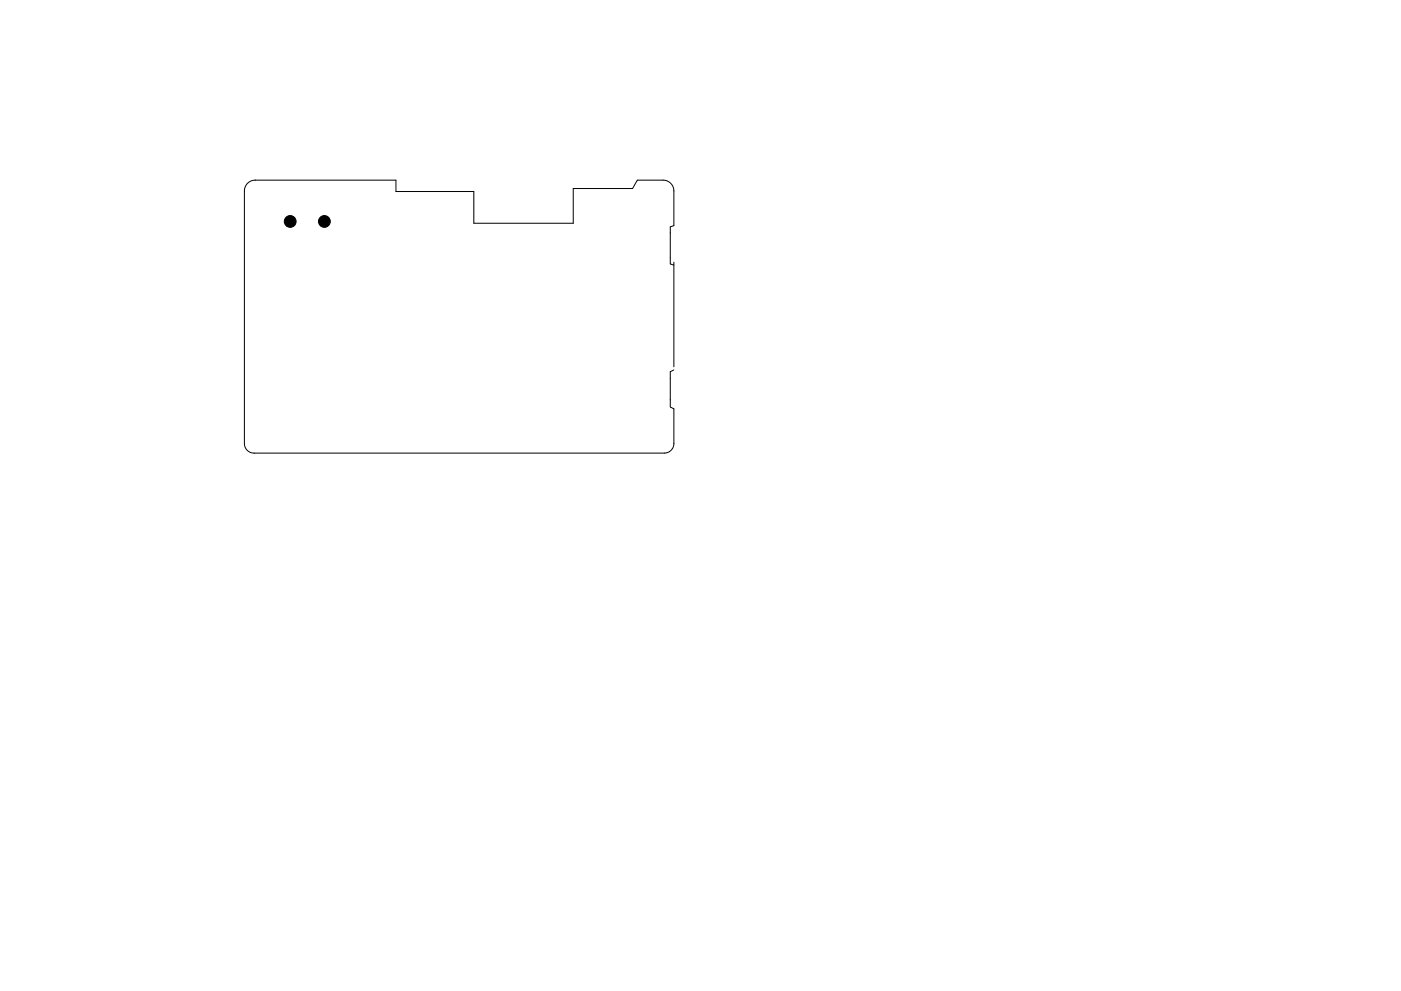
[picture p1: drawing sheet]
<svg xmlns="http://www.w3.org/2000/svg" width="297mm" height="210mm" viewBox="0 0 297 210" stroke-linecap="round" stroke-linejoin="round" font-family="sans-serif">
<path d="M142.9 56.3l-.8-.3v-7.9l.8-.2v-7.4a2.29 2.29 0 0 0-2.3-2.3h-5.5l-1 1.8h-12.6v7.4h-21v-6.8h-16.6v-2.4h-29.8a2.29 2.29 0 0 0-2.3 2.3v53.6a2.03 2.03 0 0 0 2 2h87a2.03 2.03 0 0 0 2.1-2v-7.4l-.8-.3v-7.5l.8-.4M142.9 55.6v22.2" fill="none" stroke="#000" stroke-width=".21"/>
<g fill="#000" stroke="#000" stroke-width=".21">
<circle cx="61.5" cy="47" r="1.25"/>
<circle cx="68.8" cy="47" r="1.25"/>
</g>
</svg>
